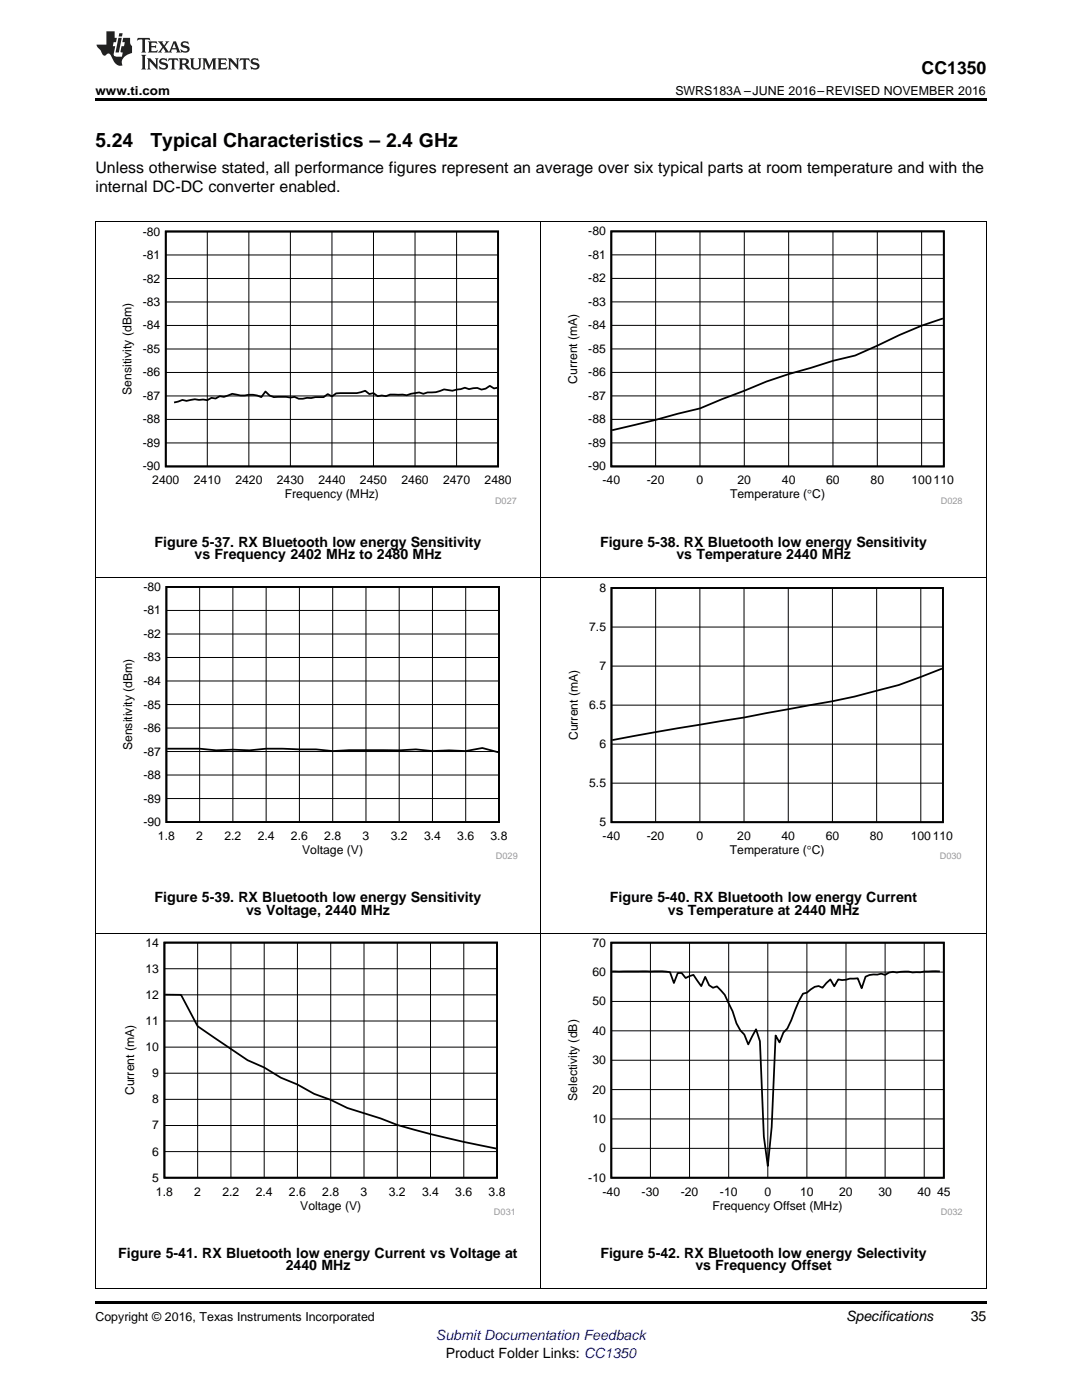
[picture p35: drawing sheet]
<svg xmlns="http://www.w3.org/2000/svg" width="216mm" height="279mm" viewBox="0 0 216 279" stroke-linecap="round" stroke-linejoin="round" font-family="sans-serif">
<defs><g id="words">
<g font-size="3.9">
<text x="19" y="29.3">5.24</text>
<text x="30" y="29.3">Typical Characteristics – 2.4 GHz</text>
</g>
<text font-size="3.5" x="183.9" y="14.8">CC1350</text>
<g font-size="3.2">
<text x="19" y="34.4">Unless otherwise stated, all performance figures represent an average over six typical parts at room temperature and with the</text>
<text x="19" y="38.3">internal DC-DC converter enabled.</text>
</g>
<g font-size="2.8">
<text x="30.8" y="109.1">Figure 5-37. RX Bluetooth low energy Sensitivity</text>
<text x="38.8" y="111.5">vs Frequency 2402 MHz to 2480 MHz</text>
<text x="119.7" y="109.1">Figure 5-38. RX Bluetooth low energy Sensitivity</text>
<text x="135" y="111.5">vs Temperature 2440 MHz</text>
<text x="30.8" y="180.1">Figure 5-39. RX Bluetooth low energy Sensitivity</text>
<text x="49.1" y="182.5">vs Voltage, 2440 MHz</text>
<text x="121.7" y="180.1">Figure 5-40. RX Bluetooth low energy Current</text>
<text x="133.3" y="182.5">vs Temperature at 2440 MHz</text>
<text x="23.6" y="251">Figure 5-41. RX Bluetooth low energy Current vs Voltage at</text>
<text x="119.8" y="251">Figure 5-42. RX Bluetooth low energy Selectivity</text>
<text x="57" y="253.5">2440 MHz</text>
<text x="138.7" y="253.5">vs Frequency Offset</text>
<text x="168.8" y="263.6">Specifications</text>
<text x="193.7" y="263.6">35</text>
<text x="88.9" y="270.9">Product Folder Links: CC1350</text>
</g>
<text font-size="2.8" fill="#00f" x="87" y="267.4">Submit Documentation Feedback</text>
<g font-size="2.5">
<text x="19" y="19">www.ti.com</text>
<text x="134.8" y="19">SWRS183A –JUNE 2016–REVISED NOVEMBER 2016</text>
<text x="19" y="263.6">Copyright © 2016, Texas Instruments Incorporated</text>
</g>
<g font-size="2.4">
<text x="28.5" y="47">-80</text>
<text x="117.4" y="47">-80</text>
<text x="28.5" y="51.7">-81</text>
<text x="117.4" y="51.7">-81</text>
<text x="28.5" y="56.4">-82</text>
<text x="117.4" y="56.4">-82</text>
<text x="28.5" y="65.7">-84</text>
<text x="28.5" y="61.1">-83</text>
<text x="117.4" y="65.7">-84</text>
<text x="117.4" y="61">-83</text>
<text x="28.5" y="70.4">-85</text>
<text x="117.4" y="70.4">-85</text>
<text x="28.5" y="75.1">-86</text>
<text x="115.1" y="76.6" transform="rotate(-90 115.1 76.6)">Current (mA)</text>
<text x="117.4" y="75.1">-86</text>
<text x="26.2" y="78.8" transform="rotate(-90 26.2 78.8)">Sensitivity (dBm)</text>
<text x="28.5" y="79.8">-87</text>
<text x="117.4" y="79.8">-87</text>
<text x="28.5" y="89.2">-89</text>
<text x="28.5" y="84.5">-88</text>
<text x="117.4" y="89.2">-89</text>
<text x="117.4" y="84.5">-88</text>
<text x="28.5" y="93.9">-90</text>
<text x="117.4" y="93.9">-90</text>
<text x="30.4" y="96.7">2400</text>
<text x="38.7" y="96.7">2410</text>
<text x="47" y="96.7">2420</text>
<text x="55.2" y="96.7">2430</text>
<text x="56.8" y="99.4">Frequency (MHz)</text>
<text x="63.5" y="96.7">2440</text>
<text x="71.8" y="96.7">2450</text>
<text x="80.1" y="96.7">2460</text>
<text x="88.4" y="96.7">2470</text>
<text x="96.7" y="96.7">2480</text>
<text x="120.2" y="96.7">-40</text>
<text x="129.1" y="96.7">-20</text>
<text x="139" y="96.7">0</text>
<text x="145.7" y="99.4">Temperature (qC)</text>
<text x="147.2" y="96.7">20</text>
<text x="156" y="96.7">40</text>
<text x="164.9" y="96.7">60</text>
<text x="173.7" y="96.7">80</text>
<text x="181.9" y="96.7">100110</text>
<text x="28.6" y="117.9">-80</text>
<text x="119.6" y="118.1">8</text>
<text x="28.6" y="122.6">-81</text>
<text x="117.6" y="125.9">7.5</text>
<text x="28.6" y="127.3">-82</text>
<text x="28.6" y="136.7">-84</text>
<text x="28.6" y="132">-83</text>
<text x="119.6" y="133.7">7</text>
<text x="28.6" y="141.4">-85</text>
<text x="117.6" y="141.5">6.5</text>
<text x="26.4" y="149.7" transform="rotate(-90 26.4 149.7)">Sensitivity (dBm)</text>
<text x="28.6" y="146.1">-86</text>
<text x="115.3" y="147.7" transform="rotate(-90 115.3 147.7)">Current (mA)</text>
<text x="119.6" y="149.3">6</text>
<text x="28.6" y="155.5">-88</text>
<text x="28.6" y="150.8">-87</text>
<text x="28.6" y="160.2">-89</text>
<text x="117.6" y="157.1">5.5</text>
<text x="28.6" y="164.9">-90</text>
<text x="31.5" y="167.6">1.8</text>
<text x="39.2" y="167.6">2</text>
<text x="44.8" y="167.6">2.2</text>
<text x="51.4" y="167.6">2.4</text>
<text x="58.1" y="167.6">2.6</text>
<text x="64.7" y="167.6">2.8</text>
<text x="72.4" y="167.6">3</text>
<text x="78" y="167.6">3.2</text>
<text x="84.6" y="167.6">3.4</text>
<text x="91.2" y="167.6">3.6</text>
<text x="97.9" y="167.6">3.8</text>
<text x="119.6" y="164.9">5</text>
<text x="120.3" y="167.6">-40</text>
<text x="129.1" y="167.6">-20</text>
<text x="139" y="167.6">0</text>
<text x="147.1" y="167.6">20</text>
<text x="155.9" y="167.6">40</text>
<text x="164.8" y="167.6">60</text>
<text x="173.6" y="167.6">80</text>
<text x="181.7" y="167.6">100110</text>
<text x="60.3" y="170.4">Voltage (V)</text>
<text x="145.6" y="170.4">Temperature (qC)</text>
<text x="29" y="188.9">14</text>
<text x="118.2" y="188.9">70</text>
<text x="29" y="194.1">13</text>
<text x="118.2" y="194.8">60</text>
<text x="29" y="199.3">12</text>
<text x="118.2" y="200.7">50</text>
<text x="29" y="209.8">10</text>
<text x="29" y="204.6">11</text>
<text x="118.2" y="206.5">40</text>
<text x="30.4" y="215">9</text>
<text x="118.2" y="212.4">30</text>
<text x="26.8" y="218.6" transform="rotate(-90 26.8 218.6)">Current (mA)</text>
<text x="30.4" y="220.2">8</text>
<text x="115.1" y="219.7" transform="rotate(-90 115.1 219.7)">Selectivity (dB)</text>
<text x="118.2" y="218.2">20</text>
<text x="30.4" y="225.4">7</text>
<text x="118.2" y="224.1">10</text>
<text x="30.4" y="230.6">6</text>
<text x="119.6" y="230">0</text>
<text x="30.4" y="235.8">5</text>
<text x="31.1" y="238.6">1.8</text>
<text x="38.8" y="238.6">2</text>
<text x="44.4" y="238.6">2.2</text>
<text x="51" y="238.6">2.4</text>
<text x="57.7" y="238.6">2.6</text>
<text x="64.3" y="238.6">2.8</text>
<text x="72" y="238.6">3</text>
<text x="77.6" y="238.6">3.2</text>
<text x="84.2" y="238.6">3.4</text>
<text x="90.9" y="238.6">3.6</text>
<text x="97.5" y="238.6">3.8</text>
<text x="117.4" y="235.8">-10</text>
<text x="120.2" y="238.6">-40</text>
<text x="128" y="238.6">-30</text>
<text x="135.8" y="238.6">-20</text>
<text x="143.6" y="238.6">-10</text>
<text x="152.5" y="238.6">0</text>
<text x="159.7" y="238.6">10</text>
<text x="167.5" y="238.6">20</text>
<text x="175.3" y="238.6">30</text>
<text x="183.1" y="238.6">40 45</text>
<text x="59.9" y="241.4">Voltage (V)</text>
<text x="142.2" y="241.4">Frequency Offset (MHz)</text>
</g>
<g font-size="1.8" fill="#999">
<text x="98.8" y="100.5">D027</text>
<text x="187.7" y="100.5">D028</text>
<text x="99" y="171.5">D029</text>
<text x="187.5" y="171.5">D030</text>
<text x="98.6" y="242.5">D031</text>
<text x="187.7" y="242.5">D032</text>
</g>
</g></defs>
<path d="M19 257.2h.2zM196.7 257.2h.1zM19 259.7h177.8v.5h-177.8z" fill="#000"/>
<path d="M19.1 186.2v71M107.9 186.2v71M196.8 186.2v71M19 257.2h177.8" fill="none" stroke="#000" stroke-width=".2"/>
<g fill="#fff">
<path d="M63.3 255.3h.4v.7h-.4z"/>
<path d="M152.2 255.3h.4v.7h-.4z"/>
</g>
<path d="M24.4 187.2h78.2v55.3h-78.2z" fill-rule="evenodd" fill="#fff"/>
<path d="M32.8 188.1h66.4v46.9h-66.4zM33 198.5h3.1l3.3 6.3 10 6.8 3.3 1.4 3.3 2.1 3.3 1.3 3.4 1.9 3.3 1.2 3.3 1.6 6.6 2.1 3.4 1.3 6.6 1.8 13.1 2.9" fill="none" stroke="#000" stroke-width=".36"/>
<g fill="none" stroke="#000" stroke-width=".2">
<path d="M32.8 198.5h66.4M32.8 193.3h66.4M39.4 188.1v46.9M46.1 188.1v46.9M52.7 188.1v46.9M59.3 188.1v46.9M66 188.1v46.9M72.6 188.1v46.9M79.3 188.1v46.9M85.9 188.1v46.9M92.5 188.1v46.9M32.8 219.4h66.4"/>
<path d="M32.8 214.2h66.4M32.8 209h66.4M32.8 203.8h66.4M32.8 229.8h66.4M32.8 224.6h66.4"/>
</g>
<path d="M112.8 187.2h79.2v55.3h-79.2z" fill-rule="evenodd" fill="#fff"/>
<path d="M122 188.1h66.3v46.9h-66.3zM122.1 193.9l10-.1 1.6 .2 .8 2.2 .7-2h.8l.8 1 1.6-.6 1.5 2.2 .8-1.8 .8 1.6 .8 .5 .8-.3 1.5 1.7 1.6 3.3 .8 2.4 .7 1.4 .8 .9 .8 1.9 1.6-3 .7 2.4 .8 19 .8 5.9 .8-7.8 .8-18.2 .7 1.3 .8-1.9 .8-.8 2.3-5.6 .8-1.4 .8-.2 1.6-1.2 .7-.1 .8 .3 1.6-1.6 .8 1.3 .8-1.3 .7 .1 1.6-.3 1.6-.1 .7 2 .8-2.3 .8-.3 2.3-.3 .8 .3 .8-.5 .8-.2 .8 .2a6.8 6.8 0 0 1 3.1 0l2.3-.2h3.1" fill="none" stroke="#000" stroke-width=".35"/>
<g fill="none" stroke="#000" stroke-width=".2">
<path d="M19.1 115.3v71M107.9 115.3v71M196.8 115.3v71M19 186.2h177.8M122 199.9h66.3M122 194h66.3M129.8 188.1v46.9M137.6 188.1v46.9M145.4 188.1v46.9M153.2 188.1v46.9M161 188.1v46.9M168.8 188.1v46.9"/>
<path d="M176.6 188.1v46.9M184.4 188.1v46.9M122 217.5h66.3M122 211.6h66.3M122 205.7h66.3M122 229.2h66.3M122 223.3h66.3"/>
</g>
<g fill="#fff">
<path d="M63.3 184.3h.4v.7h-.4z"/>
<path d="M152.2 184.3h.4v.7h-.4z"/>
</g>
<path d="M23.7 116.2h79.5v55.3h-79.5z" fill-rule="evenodd" fill="#fff"/>
<path d="M33.2 117.1h66.4v47h-66.4zM33.4 149.4h6.4l3.4 .3 3.3-.1 3.3 .1 3.3-.3h3.3l6.7 .2 3.3 .3 3.3-.2h10l3.3-.1 3.3 .3 3.3-.2 3.3 .2 3.3-.6 3.2 .8" fill="none" stroke="#000" stroke-width=".35"/>
<g fill="none" stroke="#000" stroke-width=".2">
<path d="M39.8 117.1v47M46.5 117.1v47M53.1 117.1v47M59.7 117.1v47M66.4 117.1v47M73 117.1v47M79.7 117.1v47M86.3 117.1v47M92.9 117.1v47M33.2 135.9h66.4M33.2 131.2h66.4M33.2 126.5h66.4"/>
<path d="M33.2 121.8h66.4M33.2 159.4h66.4M33.2 154.7h66.4M33.2 150h66.4M33.2 145.3h66.4M33.2 140.6h66.4"/>
</g>
<path d="M113 116.4h78.8v55.1h-78.8z" fill-rule="evenodd" fill="#fff"/>
<path d="M122 117.3h66.2v46.8h-66.2zM188 133.4l-8.7 3.3a138.2 138.2 0 0 1-17.6 4l-13.2 2.5-13.3 2.1-13 2.4" fill="none" stroke="#000" stroke-width=".35"/>
<g fill="none" stroke="#000" stroke-width=".2">
<path d="M19.1 44.3v71M107.9 44.3v71M196.8 44.3v71M19 115.2h177.8M130.8 117.3v46.8M139.7 117.3v46.8M148.5 117.3v46.8M157.3 117.3v46.8M166.1 117.3v46.8M174.9 117.3v46.8M183.7 117.3v46.8M122 132.9h66.2"/>
<path d="M122 125.1h66.2M122 156.3h66.2M122 148.5h66.2M122 140.7h66.2"/>
</g>
<g fill="#fff">
<path d="M63.3 113.3h.4v.7h-.4z"/>
<path d="M152.2 113.3h.4v.7h-.4z"/>
</g>
<path d="M23.9 45.3h79.2v55.2h-79.2z" fill-rule="evenodd" fill="#fff"/>
<path d="M33.1 46.2h66.3v46.9h-66.3zM99.2 77.4l-.6 .1-.9-.5-.8 .6-.8 .2-.9-.4-1.6 .3-.8-.3-2.5 .6-1.7-.3a5.7 5.7 0 0 1-3.3 .6l-.8 .3-.9-.3-2.4 .6-.9-.2h-2.5l-.8 .4-.8-.2-.8 .2-.9-.6-.8 .1-.8-.6-1.7 .5h-4.1l-.9 .6-.8-.5-.8 .7h-1.7l-.8 .1-2.5 .2-.8-.4-.9 .1-.8-.1-2.5 .1-.8-.4-.8-.8-.9 1.2a4.7 4.7 0 0 0-3.3-.4h-.8l-1.7-.3-1.6 .6-.8-.1-.9 .4-.8-.1-.8 .5-2.5-.2-1.7 .3-.8-.2-1.7 .5" fill="none" stroke="#000" stroke-width=".35"/>
<g fill="none" stroke="#000" stroke-width=".2">
<path d="M33.1 55.6h66.3M33.1 50.9h66.3M41.4 46.2v46.9M49.7 46.2v46.9M57.9 46.2v46.9M66.2 46.2v46.9M74.5 46.2v46.9M82.8 46.2v46.9M91.1 46.2v46.9M33.1 79h66.3M33.1 74.3h66.3M33.1 69.7h66.3"/>
<path d="M33.1 65h66.3M33.1 60.3h66.3M33.1 88.4h66.3M33.1 83.7h66.3"/>
</g>
<path d="M112.8 45.2h79.2v55.3h-79.2z" fill-rule="evenodd" fill="#fff"/>
<path d="M122 46.2h66.3v46.9h-66.3zM188.1 63.6l-4.2 1.4-4.4 1.9-8.9 4.1-4.4 1-8.8 2.7-4.5 1.4-13.2 5.4-17.6 4.4" fill="none" stroke="#000" stroke-width=".35"/>
<g fill="none" stroke="#000" stroke-width=".2">
<path d="M19 44.3h177.8M122 55.6h66.3M122 50.9h66.3M130.8 46.2v46.9M139.7 46.2v46.9M148.5 46.2v46.9M157.4 46.2v46.9M166.2 46.2v46.9M175.1 46.2v46.9M183.9 46.2v46.9M122 79h66.3M122 74.3h66.3"/>
<path d="M122 69.6h66.3M122 64.9h66.3M122 60.2h66.3M122 88.4h66.3M122 83.7h66.3"/>
</g>
<path d="M19 19.5h177.8v.5h-177.8z" fill="#000"/>
<g fill="#231f20">
<path d="M27.5 7.6l-.1 .5 .4-.2h.6v.1v2.1l-.2 .4h1l-.3-.4v-2.1l.1-.1h.5l.5 .2-.2-.5zM29.5 8.3l.2 .3v1.5l-.2 .4h1.8l.2-.6a1.04 1.04 0 0 1-1.3 .2v-.7h.6l.3 .2v-.6l-.3 .2h-.6v-.6l.8-.1 .4 .3-.2-.5zM31.5 8.3l.9 1.1-.9 1.1h.8l-.2-.2 .5-.7 .4 .7-.2 .2h1.5l-.1-.2 .1-.4h.9l.1 .4-.2 .2h1l-.3-.3-.7-1.9h-.5l-.9 2-.8-1 .9-1h-.8l.1 .3-.3 .5-.4-.6 .2-.2zM34.7 8.6l.4 1h-.7zM36.3 8.4a.63 .63 0 0 0-.2 .7 .63 .63 0 0 0 .6 .4l.6 .2 .1 .2a.75 .75 0 0 1-.7 .4 .75 .75 0 0 1-.6-.5l.1 .7 .1-.1a1.11 1.11 0 0 0 1.5-.6 1.13 1.13 0 0 0-1.2-.8l-.1-.4a1.04 1.04 0 0 1 1.2 .2l-.2-.5-.1 .1-.5-.2zM28.2 10.9l.2 .4v2.2l-.2 .4h1l-.3-.4v-2.2l.3-.4zM29.3 11.6l.3 .4v1.5l-.3 .4h.8l-.2-.4v-1.3l1.5 1.7v-1.9l.2-.4h-.7l.2 .4v.9l-1.1-1.3zM32 11.8a.62 .62 0 0 0-.2 .7 .62 .62 0 0 0 .6 .4l.6 .1 .1 .3a.76 .76 0 0 1-.7 .3 .76 .76 0 0 1-.6-.4l.1 .7 .1-.1a1.11 1.11 0 0 0 1.5-.6 1.13 1.13 0 0 0-1.2-.8l-.1-.4a1.04 1.04 0 0 1 1.2 .2l-.2-.6-.1 .1-.5-.1zM33.7 11.6l-.2 .6a.61 .61 0 0 1 .8-.3v1.6l-.2 .4h.9l-.2-.4v-1.6a.63 .63 0 0 1 .8 .3l-.2-.6zM35.6 11.6l.3 .4v1.5l-.3 .4h1l-.2-.2v-.8l.5 .2a.76 .76 0 0 0 1.2 .7l-1-1a.58 .58 0 0 0 .6-.5 .58 .58 0 0 0-.5-.6zM36.4 11.9h.1a.45 .45 0 0 1 .5 .1 .45 .45 0 0 1 .1 .5l-.7 .2zM37.9 11.6l.2 .2a2.17 2.17 0 0 0 .3 1.9 .99 .99 0 0 0 1.6-.6v-1.1l.2-.4h-.7l.2 .2a1.92 1.92 0 0 1-.2 1.8 .6 .6 0 0 1-.9-.5v-1.1l.2-.4zM40.4 11.6l.2 .4v1.5l-.2 .4h.7l-.2-.4v-1.4l.8 1.8 .8-1.8v1.4l-.2 .4h.9l-.2-.4v-1.5l.2-.4h-.8l-.6 1.5-.6-1.5zM43.4 11.6l.2 .4v1.5l-.2 .4h1.8l.2-.6a1.04 1.04 0 0 1-1.3 .1v-.6h.5l.4 .2v-.6l-.4 .2h-.5v-.7h.8l.3 .3-.1-.6zM45.5 11.6l.2 .4v1.5l-.2 .4h.7l-.2-.4v-1.3l1.5 1.7v-1.9l.2-.4h-.7l.2 .4v.9l-1.1-1.3zM47.9 11.6l-.1 .6a.61 .61 0 0 1 .8-.3v1.6l-.3 .4h1l-.3-.4 .1-1.6a.63 .63 0 0 1 .7 .3l-.1-.6zM50.2 11.8a.62 .62 0 0 0-.2 .7 .62 .62 0 0 0 .6 .4l.6 .1 .2 .3a.76 .76 0 0 1-.8 .3 .76 .76 0 0 1-.6-.4l.1 .7 .2-.1a1.11 1.11 0 0 0 1.5-.6 1.13 1.13 0 0 0-1.3-.8l-.1-.4a1.04 1.04 0 0 1 1.2 .2l-.1-.6-.2 .1-.5-.1z"/>
<path d="M21.2 6.3v2.6h-1.9l.1 .4 .7 .9a.91 .91 0 0 0 1 .8 .56 .56 0 0 1 .5-.3 .56 .56 0 0 1 .5 .3l.4 .8a1.53 1.53 0 0 0 1.9 1.2 1.54 1.54 0 0 1 1-2.1l.9-.3v-1.4a1.52 1.52 0 0 1-.3-1.6h-1.4l-.2 .8h.5l-.2 .8h-.4l-.2 1v.2l.4 .1-.2 .8a1.93 1.93 0 0 1-1.6-.3l.3-1.8h-.5l.2-.8h.4l.2-.8h-.4v-1.3zM23.6 7.6l-.6 2.9h.7l.6-2.9zM23.8 6.6l-.1 .7h.6l.2-.7z"/>
</g>
<use href="#words"/>
</svg>
